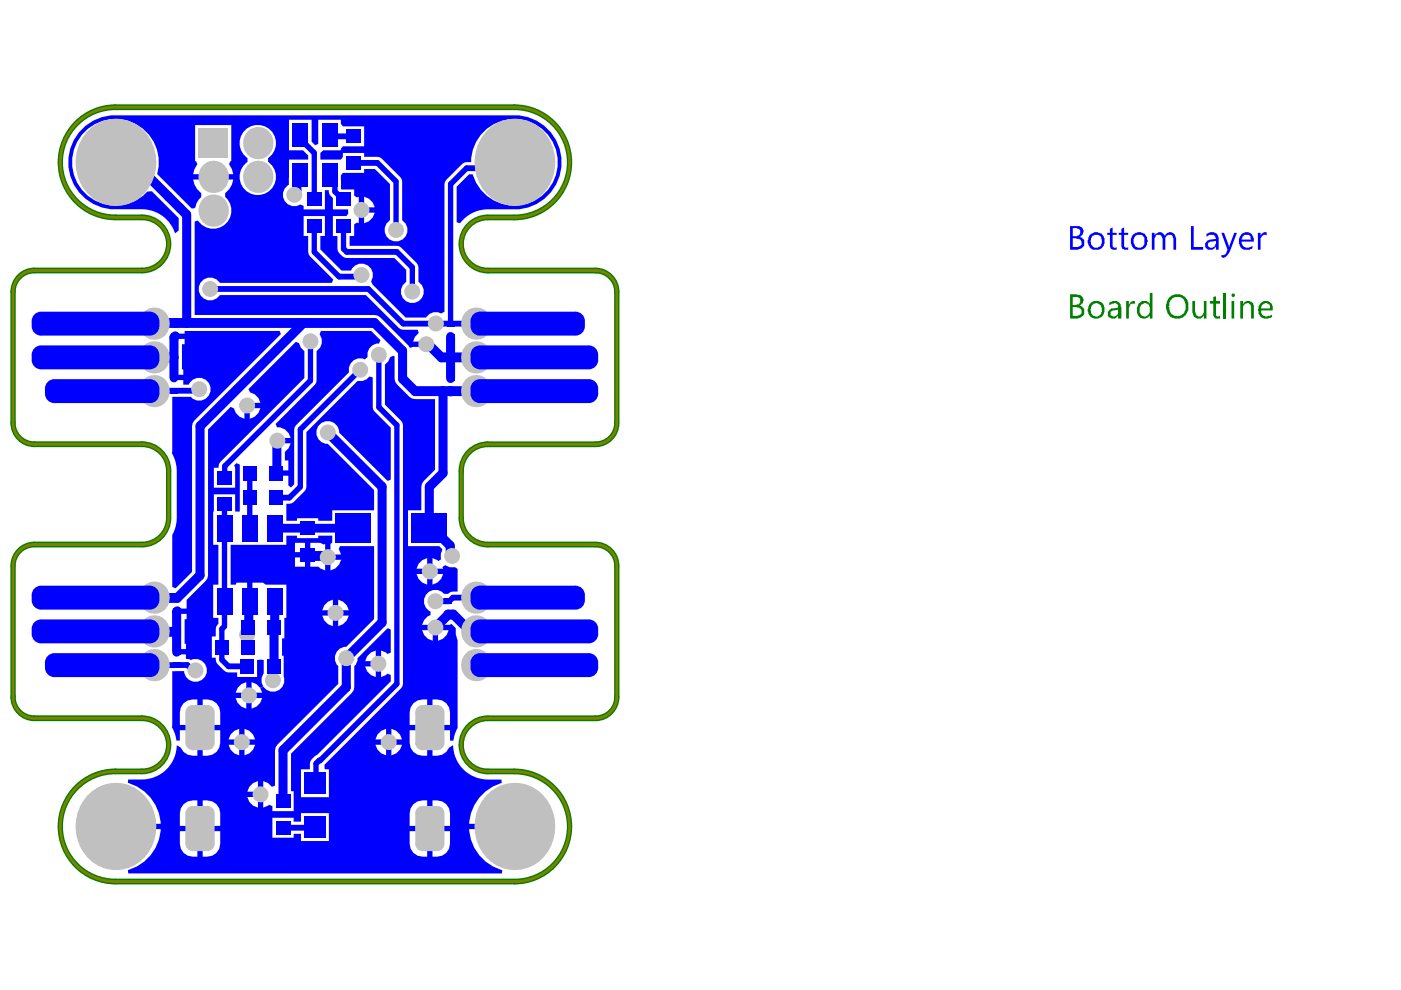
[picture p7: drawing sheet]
<svg xmlns="http://www.w3.org/2000/svg" width="297mm" height="210mm" viewBox="0 0 297 210" stroke-linecap="round" stroke-linejoin="round" font-family="sans-serif">
<g fill="none" stroke="#008000" stroke-width="1.2">
<path d="M24.5 22.7h84.6M7.3 57.4h22.8M24.5 46.1h5.6M103.4 46.1h5.7M103.4 57.4h22.9M2.8 61.8v27.8M130.8 61.8v27.8M7.3 94.2h22.8M35.8 99.8v10M97.8 99.8v10M103.4 94.2h22.9M7.3 115.5h22.8"/>
<path d="M103.4 115.5h22.9M2.8 120v27.9M130.8 120.1v27.8M7.3 152.3h22.8M103.4 152.3h22.9M24.5 163.6h5.6M103.4 163.6h5.7M24.5 186.9h84.6"/>
</g>
<g fill="#008000">
<path d="M238.8 63.8h.5v.9l.3-.6 .5-.1v-.2h.5v.7l-.1-.1a.78 .78 0 0 0-1 .7l-.2 .1v2.3h-.5z"/>
<path d="M252.8 63.8h.6v2.4h.1a.79 .79 0 0 0 .7 .9 .79 .79 0 0 0 .9-.7l.1-.2v-2.4h.6v3.7h-.6v-.5l-.3 .3a1.19 1.19 0 0 1-1.2 .2 1.19 1.19 0 0 1-.8-1l-.1-.3z"/>
<path d="M257.2 63l.6-.2v1h.9v.6h-.9v2a.53 .53 0 0 0 .2 .6 .53 .53 0 0 0 .7 0v.5h-.3a.64 .64 0 0 1-.9-.2l-.3-.3v-2.6h-.7v-.6h.7z"/>
<path d="M259.4 62.1h.6v5.4h-.6z"/>
<path d="M263 63.8h.5v.7a1.2 1.2 0 0 1 1.5-.7 1.2 1.2 0 0 1 .8 1.4v2.3h-.5v-2.3a.78 .78 0 0 0-.5-.8 .78 .78 0 0 0-1 .3l-.3 .3v2.5h-.5z"/>
<path d="M227.4 63v1.7l1-.2a.59 .59 0 0 0 .6-.8 .74 .74 0 0 0-.8-.7zM227.4 65.1v1.9h1.2v-.2a.76 .76 0 0 0 .7-.4 .76 .76 0 0 0-.1-.9l-.3-.3-.6-.1zM226.9 62.4h1.4l.1 .1a1.01 1.01 0 0 1 1.2 .7l.1 .2-.1 .8-.7 .6a1.21 1.21 0 0 1 1.1 1 1.21 1.21 0 0 1-.7 1.3v.2l-.7 .2h-1.7z"/>
<path d="M231.5 64.8v.2a1.4 1.4 0 0 0 .8 2.1h.2a1.28 1.28 0 0 0 1.1-1.6 1.17 1.17 0 0 0-.8-1.1 1.17 1.17 0 0 0-1.3 .4zM231 64.4h.2a1.71 1.71 0 0 1 2-.5 1.71 1.71 0 0 1 1 1.9v.2a1.7 1.7 0 0 1-2 1.5 1.72 1.72 0 0 1-1.6-1.8z"/>
<path d="M235.5 66.1a.58 .58 0 0 0 .4 .9v.1h.4l.6-.3v-.3h.1v-.8l-1.1 .1zM235.2 64.1h.1a1.48 1.48 0 0 1 2.3 .6l.2 .4v2.4h-.8v-.5a1.29 1.29 0 0 1-2.1 0v-.3a1.22 1.22 0 0 1 1.1-1.3l1-.2a.7 .7 0 0 0-.1-.7 .7 .7 0 0 0-.9-.1l-.8 .3z"/>
<path d="M241.3 64.4h.2a1.43 1.43 0 0 1 2.3 0v-2.3h.5v5.4h-.5v-.7a1.49 1.49 0 0 1-1.9 .6 1.49 1.49 0 0 1-.8-1.7zM241.8 64.8l-.2 .4a1.35 1.35 0 0 0 1.2 1.9h.1a1.7 1.7 0 0 0 .6-2.6h-.2a.7 .7 0 0 0-1.1 0z"/>
<path d="M248.2 63.5l-.3 .6v.7l-.1 .2 .1 .1a1.65 1.65 0 0 0 2.2 1.9h.1a2.05 2.05 0 0 0 1-2.8 1.51 1.51 0 0 0-2.3-1.1zM247.9 63h.2a2.39 2.39 0 0 1 2.8-.3 2.39 2.39 0 0 1 1 2.7 2.37 2.37 0 0 1-3.5 1.9h-.2a3.1 3.1 0 0 1-.3-4.3z"/>
<path d="M261.1 62.4a.4 .4 0 0 1 .5-.1 .4 .4 0 0 1 .2 .4 .39 .39 0 0 1-.5 .2 .39 .39 0 0 1-.2-.5zM261.1 63.8h.6v3.7h-.6z"/>
<path d="M267.6 64.7l-.2 .7h1.9a.88 .88 0 0 0-.5-1 .88 .88 0 0 0-1.1 .3zM267.1 64.4h.2a1.41 1.41 0 0 1 1.6-.6 1.41 1.41 0 0 1 .9 1.4v.6h-2.4a1 1 0 0 0 .3 1.1 1 1 0 0 0 1.1 .1h.5l.4-.3v.6a2.11 2.11 0 0 1-2.6-.3l-.3-.5v-.5l-.1-.2 .1-.8z"/>
</g>
<g fill="none" stroke="#008000" stroke-width="1.2">
<path d="M24.5 22.7a11.7 11.7 0 0 0-11.7 11.7 11.7 11.7 0 0 0 11.7 11.7M109.1 22.7a11.7 11.7 0 0 1 11.7 11.7 11.7 11.7 0 0 1-11.7 11.7M7.3 57.4a4.5 4.5 0 0 0-4.5 4.5M30.1 46.1a5.6 5.6 0 0 1 5.7 5.6 5.6 5.6 0 0 1-5.7 5.7M103.4 46.1a5.6 5.6 0 0 0-5.6 5.6 5.6 5.6 0 0 0 5.6 5.7M126.3 57.4a4.5 4.5 0 0 1 4.5 4.5M2.8 89.7a4.5 4.5 0 0 0 4.5 4.5M30.1 94.2a5.6 5.6 0 0 1 5.7 5.6M103.4 94.2a5.6 5.6 0 0 0-5.6 5.6M130.8 89.7a4.5 4.5 0 0 1-4.5 4.5M7.3 115.5a4.5 4.5 0 0 0-4.5 4.5M35.8 109.8a5.6 5.6 0 0 1-5.7 5.7"/>
<path d="M97.8 109.8a5.6 5.6 0 0 0 5.6 5.7M126.3 115.5a4.5 4.5 0 0 1 4.5 4.5M2.8 147.8a4.5 4.5 0 0 0 4.5 4.5M30.1 152.3a5.6 5.6 0 0 1 5.7 5.6 5.6 5.6 0 0 1-5.7 5.7M103.4 152.3a5.6 5.6 0 0 0-5.6 5.6 5.6 5.6 0 0 0 5.6 5.7M130.8 147.8a4.5 4.5 0 0 1-4.5 4.5M24.5 163.6a11.7 11.7 0 0 0-11.7 11.6 11.7 11.7 0 0 0 11.7 11.7M109.1 163.6a11.7 11.7 0 0 1 11.7 11.6 11.7 11.7 0 0 1-11.7 11.7"/>
</g>
<path d="M30.1 46.1h-5.6a11.7 11.7 0 0 1-11.7-11.7 11.7 11.7 0 0 1 11.7-11.7h84.6a11.7 11.7 0 0 1 11.7 11.7 11.7 11.7 0 0 1-11.7 11.7h-5.7a5.6 5.6 0 0 0-5.6 5.6 5.6 5.6 0 0 0 5.6 5.7h22.9a4.5 4.5 0 0 1 4.5 4.5M30.1 46.1a5.6 5.6 0 0 1 5.7 5.6 5.6 5.6 0 0 1-5.7 5.7h-22.8a4.5 4.5 0 0 0-4.5 4.5M2.8 61.8v27.8M130.8 61.8v27.8M2.8 89.7a4.5 4.5 0 0 0 4.5 4.5h22.8a5.6 5.6 0 0 1 5.7 5.6v10a5.6 5.6 0 0 1-5.7 5.7h-22.8a4.5 4.5 0 0 0-4.5 4.5M130.8 89.7a4.5 4.5 0 0 1-4.5 4.5h-22.9a5.6 5.6 0 0 0-5.6 5.6v10a5.6 5.6 0 0 0 5.6 5.7h22.9a4.5 4.5 0 0 1 4.5 4.5M2.8 120v27.9M130.8 120.1v27.8M2.8 147.8a4.5 4.5 0 0 0 4.5 4.5h22.8a5.6 5.6 0 0 1 5.7 5.6 5.6 5.6 0 0 1-5.7 5.7h-5.6a11.7 11.7 0 0 0-11.7 11.6 11.7 11.7 0 0 0 11.7 11.7h84.6a11.7 11.7 0 0 0 11.7-11.7 11.7 11.7 0 0 0-11.7-11.6h-5.7a5.6 5.6 0 0 1-5.6-5.7 5.6 5.6 0 0 1 5.6-5.6h22.9a4.5 4.5 0 0 0 4.5-4.5" fill="none" stroke="#808000" stroke-width=".59"/>
<g fill="#00f">
<path d="M65 91.6l10.8-10.8a2.34 2.34 0 0 0 2.5-1l.7 .3 .1 6.7 3.8 3.9v11l-.8 .2-10.2-10.2a2.41 2.41 0 0 0-2.4-2.4 2.41 2.41 0 0 0-2.4 2.4 2.41 2.41 0 0 0 2.4 2.4l9.8 9.8v4.3h-8.9v2.2h-2.9v-.5h-4.5v.5h-2.3v-3.6l1.2-.1 .4-.3 2.6-2.7z"/>
<path d="M68 70.2h10.7l2 1.9-.3 .7a2.36 2.36 0 0 0-2.5 2.9l-.5 .5a2.39 2.39 0 0 0-2.6 .3 2.39 2.39 0 0 0-.8 2.4l-11.5 11.7-.1 12.1-.7 .7-.6-.5v-2h-2.5v-1.2h2.5v-2.1h-.7v-1.8l.8-.8 .4-1h-2.8v-1.1h2.8a2.75 2.75 0 0 0-2.9-2.3l-.3-.7 8.6-8.7 .1-6.8a2.38 2.38 0 0 0 .6-3.5z"/>
<path d="M37.2 70.7h1.9v-.5h20.2l.3 .6-18.4 18.4-.4 .5-.1 .7v30.9l-3.5 3.4-.7-.3v-11l.7-1.6 .3-2v-10.6l-.4-1.7-.7-1.4 .1-12h4a2.42 2.42 0 0 0 3.6 0 2.42 2.42 0 0 0-.6-3.6 2.42 2.42 0 0 0-3.5 1h-1.1v-.9h-2v-1.1h2v-1.2h-.3v-5.3h.5v-1.1h-1.9z"/>
<path d="M16.7 28.1a9.8 9.8 0 0 1 7.8-3.6h84.6a10 10 0 0 1 9.9 9.9 10 10 0 0 1-9.9 10h-6.4a7.5 7.5 0 0 0-5.1 2.8l-.1 .1-.7-.2v-7.5l2.6-2.6h.8a9.2 9.2 0 0 0 14.7 4.5 9.2 9.2 0 0 0-1.5-15.2 9.2 9.2 0 0 0-13.5 7.2v.9l-1.5 .1-.4 .3-3.4 3.3-.4 .9v27.1l-.7 .4a2.34 2.34 0 0 0-3.2 .8h-4.3l-7-7-.3-.6a2.44 2.44 0 0 0-.8-3.5 2.44 2.44 0 0 0-3.5 1.2h-2l-4.5-4.5v-2.9h1v-4.2h-4.5v4.2h.9l.1 3.9 5.3 5.4-.3 .7h-23.8a2.44 2.44 0 0 0-3.6-.6 2.44 2.44 0 0 0 0 3.7 2.44 2.44 0 0 0 3.6-.5h31l7 6.9 .9 .4h3.1l.2 .7-.8 .8-.4 1h2.8v1.1h-2.8l-.7 .3-.3-.6-6-5.9-.5-.4-.7-.1h-38.1v-19.8l.7-.2a3.8 3.8 0 0 0 5.7 .8 3.8 3.8 0 0 0 0-5.8v-.9a4.2 4.2 0 0 0 1.8-2.8h-8.6a4.2 4.2 0 0 0 1.8 2.8v.9l-.6 .5-.5 .9-.2 .8-.7 .2-7.4-7.3a9.2 9.2 0 0 0-9.6-11.7 9.2 9.2 0 0 0-7.5 13.2 9.2 9.2 0 0 0 15 2.2h1l5.7 5.6v2.7l-.7 .5a8.2 8.2 0 0 0-2.4-3.3 7 7 0 0 0-3.9-1.7h-6.4a10 10 0 0 1-9.1-5.7 10 10 0 0 1 1.3-10.6zM61.3 25.4v6.5h2.9l1.1 1.1v.8h-4l-.1 5.4a2.42 2.42 0 0 0-.9 3.3 2.42 2.42 0 0 0 3.4 .9l.7 .3v.7h4.5v-4.1h.8a1.74 1.74 0 0 0 .9 1.7v2.4h3.2l.1 .8-.4 .6h-2.9v4.2h.9v2.8a2.46 2.46 0 0 0 2 1.9h10.1l2.5 2.5v2.6a2.43 2.43 0 0 0-.5 3.6 2.43 2.43 0 0 0 3.7 0 2.43 2.43 0 0 0-.6-3.6l-.1-3.6-4-4-10.5-.1v-2.1h1v-2.4l.6-.4 .4 .1v-5.6l-.4 .2-.6-.4v-1.3h-2.7l-.1-.1v-2.9l.4-.5h4.5v-.9h2.3l3.2 3.2v7.7a2.43 2.43 0 0 0-.6 3.7 2.43 2.43 0 0 0 3.7 0 2.43 2.43 0 0 0-.5-3.7l-.1-8.7-4.3-4.4-.9-.3h-2.8v-.9h-4.5v.9l-.4 .5h-4.4v-1.4l.6-.5h3.8v-.3l.4-.6h4.5v-4.2h-4.5l-.4-.5v-.9h-4.8v5.1l-.7 .3-.7-.8v-4.6zM41.4 26.5v7.7h.2l.2 .6-.6 1.1-.3 1h8.6l-.3-1-.6-1.1 .2-.6h.2v-7.7zM52.3 27.3a3.8 3.8 0 0 0 .2 6.2v.8a3.9 3.9 0 0 0-.7 5.8 3.9 3.9 0 0 0 5.7 0 3.9 3.9 0 0 0-.7-5.8v-.8a3.9 3.9 0 0 0 1-5.4 3.9 3.9 0 0 0-5.5-.8zM77.2 41.7v2.3h2.3l-.5-1.1-.8-.8zM77.2 45.1v2.2l1-.4 .8-.8 .5-1z"/>
<path d="M44.1 91.1l4.8-4.8 .7 .3 .4 1 .8 .8 1 .4v-2.8h.6v-.6h2.8l-.4-1-.8-.8-1-.4-.3-.7 10-10 .7 .3 .4 .9 .7 .7v5.7l-17.8 17.8-.3 .5-.1 .8h-1v4.2h4.6v-4.2l-.3-.5 .5-.5 .7 .3v10l-.9-.1v-3.6h-4.6l-.1 10.7h1.1v8.5h-1.1v7h1.1v1.3l-.5 .6-.1 2h-.8v4.6h.8v.4a3.8 3.8 0 0 0 4.6 2.7v.9h4.2v-3.6h1.4v2.9l-.4 1v.9l.3 .9-.6 .2-.8-.8-1.1-.4v2.3h2.3l-.4-1 .6-.3a2.42 2.42 0 0 0 3.1 .8 2.42 2.42 0 0 0 1.2-2.9v-4.5h-.3v-3.6h.5v-4.4h.4v-7h-4.4l-.5-.5h-2.3v4h-1.1v-4h-2.3l-.1 .5h-1.1v-8.5h11.8v-1.9h2.3v.5h4.5v-.5h2.9v1.5l-.3 .2v2.3h2.2l-.5-1.1 .3-.7h7.2v15.5l-5.9 5.8h-.5a2.39 2.39 0 0 0-1.2 4.1v3.8l-12.9 12.9-.4 .5-.1 .7v7.5l-.7 .2-.8-.8-1-.4v5.6l1.2-.6 .7 .3v1.1h4.6v-4.2h-.6v-8l12.9-12.9 .4-.6 .1-.6v-4.5l.3-.3 .4-.9v-.5l6.3-6.3 .8 .3v4.9l-.8 .3-.3-.3-1-.5v5.7l1-.5 .3-.3 .8 .3v1.4l-15.6 15.5a2.64 2.64 0 0 0-1.6 3.1h-1.9v5.9h5.9v-5.9h-.8l-.1-.9 16.5-16.7 .1-55.4-.3-.9-3.5-3.4v-8.5l.8-.7 .3-.8 .7-.4 .3 .2v4.7l.1 .6 .4 .6 2.6 2.6 .5 .4 .7 .1h4.2v15l-2.4 2.4-.3 .6-.2 .6v5h-2.8v7.6h6.6l.7 .6-.3 1v1.2l-.6 .4-1.2-.7v2.3h2.2l-.1-.4 .6-.4a2.26 2.26 0 0 0 2 .4l.6 .4v4.8a2.21 2.21 0 0 0-2.1 .5h-.8l-.4-.4a2.42 2.42 0 0 0-3.5 .8 2.42 2.42 0 0 0 1.1 3.3v.8l-.6 .3-.8 .7-.4 1.1h5.9l.3-.2 1 .9-.1 1.2 .4 1.3v18.6l-.6 1.3-.3 1.4h-.7v-2.2h-3.7v5.4h1a2.71 2.71 0 0 0 2.5-1.7l.9-.5a7.4 7.4 0 0 0 7.2 7.3h3l.1 .7a9.5 9.5 0 0 0-6.9 8.7h9.6v1.1h-9.6v.4a9.6 9.6 0 0 0 7 8.3l-.1 .7h-79.2l-.1-.7 .2-.1a9.5 9.5 0 0 0 6.8-8.6h-9.6v-1.1h9.6v-.4a9.6 9.6 0 0 0-7-8.3l.1-.7h3a7.4 7.4 0 0 0 7.3-7.3 2.31 2.31 0 0 1 1.4 1.4l.9 .6 2 .2v-5.4h-3.7v2.2h-.7l-.3-1.4-.7-1.5 .1-11.8h2.5a2.42 2.42 0 0 0 2.9 2.2 2.42 2.42 0 0 0 1.9-3.1 2.42 2.42 0 0 0-3.3-1.4l-1.1-.3v-1h-2v-1.1h2v-1.1h-.3v-5.2h.5v-1.1h-2v-1.2h2v-1.8l4-4 .4-.6 .1-.6zM53 86.5v2.3l1-.4 .8-.8 .4-1.1zM62.5 115.1v2h2.2v-2zM62.5 118.2v2h2.2v-2zM88.7 119.5l-.4 1.1h2.3v-2.3l-1.1 .5zM70.1 118.7v2.2l1-.4 .8-.8 .4-1zM65.8 115.1v5.1h1.7l.4 .3 1 .4v-5.6l-.3 .1-.7-.3zM91.7 121.7v2.3l1-.5 .8-.8 .4-1zM88.3 121.7l.4 1 .8 .8 1.1 .5v-2.3zM71.7 127.1v2.3h2.3l-.5-1-.8-.8zM69.5 127.6l-.8 .8-.4 1h2.3v-2.3zM71.7 130.5v2.3l1-.5 .8-.7 .5-1.1zM68.3 130.5l.4 1.1 .8 .7 1.1 .5v-2.3zM92.9 133.6v2.3l1-.5 .8-.8 .4-1zM89.5 133.6l.4 1 .8 .8 1 .5v-2.3zM77.8 139.1l-.4 1.1h2.3v-2.3l-1.1 .5zM77.4 141.3l.4 1 .8 .8 1.1 .5v-2.3zM51.2 145l-.8 .8-.4 1.1h2.2v-2.3zM53.3 148v2.3l1.1-.5 .8-.8 .4-1zM50 148l.4 1 .8 .8 1 .5v-2.3zM91.7 148.3v5.4h3.7v-2.7a2.92 2.92 0 0 0-3.7-2.7zM87.7 149.1l-.6 .9-.3 1v2.7h3.8v-5.4l-2.1 .2zM43 148.3v5.4h3.7v-2.7a2.92 2.92 0 0 0-3.7-2.7zM38.9 149.1l-.6 .9-.2 1v2.7h3.7v-5.4l-2 .2zM83 154.5v2.3h2.2l-.4-1.1-.8-.7zM80 155.7l-.4 1.1h2.3v-2.3l-1.1 .5zM51.8 154.5v2.3h2.3l-.4-1.1-.8-.7zM49.7 155l-.8 .7-.4 1.1h2.2v-2.3zM83 157.9v2.3l1-.5 .8-.8 .4-1zM79.6 157.9l.4 1 .8 .8 1.1 .5v-2.3zM51.8 157.9v2.3l1.1-.5 .8-.8 .4-1zM48.5 157.9l.4 1 .8 .8 1 .5v-2.3zM86.8 154.8v2.7a2.92 2.92 0 0 0 3.8 2.7v-5.4zM43 154.8v5.4a2.99 2.99 0 0 0 3.7-2.7v-2.7zM52.9 166.8l-.5 1.1h2.3v-2.3l-1 .4zM52.4 169l.5 1 .8 .8 1 .4v-2.2zM57.7 173.4v4.2h4.6v-.8h1.5v1.5h5.9v-5.9h-5.9v1.8h-1.5v-.8zM91.7 169.7v5.4h3.7v-2.7a2.92 2.92 0 0 0-3.7-2.7zM87.7 170.5l-.6 .9-.3 1v2.7h3.8v-5.4l-2.1 .2zM43 169.7v5.4h3.7v-2.7a2.92 2.92 0 0 0-3.7-2.7zM38.9 170.5l-.6 .9-.2 1v2.7h3.7v-5.4l-2 .2zM91.7 176.2v5.4a2.99 2.99 0 0 0 3.7-2.7v-2.7zM86.8 176.2v2.7a2.92 2.92 0 0 0 3.8 2.7v-5.4zM43 176.2v5.4a2.99 2.99 0 0 0 3.7-2.7v-2.7zM38.1 176.2v2.7a2.92 2.92 0 0 0 3.7 2.7v-5.4z"/>
</g>
<path d="M69.5 91.7l11.5 11.5v28.8l-7.6 7.5v6.2l-13.4 13.4v10.8M65.2 117.6l.3 .3h3.7l.3 .2" fill="none" stroke="#00f" stroke-width="2"/>
<path d="M65.8 72.4v8.3l-18.2 18.2v2.4M80.3 75.2v11.1l3.8 3.8v54.9M47.6 106.9v5.1" fill="none" stroke="#00f" stroke-width="1.2"/>
<circle cx="47.6" cy="112" r=".59" fill="#00f"/>
<g fill="none" stroke="#00f" stroke-width="2">
<path d="M24.5 34.4h3.9l11.2 11.1 .1 22.9M63.7 36.2v.9l-.8 .7v2.6l-.5 .5v.4M32.7 68.6l.1-.1h46.6l6 5.9v5.9l2.6 2.6h12.9M32.7 75.8h4.2M37.2 71.3l-.3 .3v8.4M64.3 68.5l-21.9 21.9v31.6l-4.8 4.8-4.9-.1M90.4 73h.4l2.8 2.8h7.3M95.5 71.4v8.8M58.8 93.4l-.2 6.9M93.9 82.9v17.4l-2.9 2.9v8.8M92.8 112v1l2.7 2.7 .1 2M33 133.5l-.3 .4v.1h4.7"/>
<path d="M37.6 129.6l-.2 .1v8.5M52.4 134.6l.1 .1v2.4l.2 .1M53 127.5l-.3 .2v5.2l-.2 .2v1.5M58.3 127.5l-.1 5.5-.1 .2v8.2l-.2 .1v2.7M92.3 133l2.7-2.7h1.1l3.6 3.6h1.2"/>
</g>
<g fill="none" stroke="#00f" stroke-width="1.2">
<path d="M63.7 28.6v.9l2.9 2.9v9.9M69.9 28.6l.3 .3h4.7M69.9 37.1l1.1 1.1v2.4l1.7 1.7 .2-.1M69.9 38.5l.1 .1M70 29.9l-.1 .1M74.9 34.5h5.1l4 4v10.3l-.5-.5M109.1 34.4l-1.3 1.3h-8.9l-3.4 3.3v29.6M66.6 47.9v5.5l5.3 5.3h4.4l.3-.4M72.8 47.9v4.9l.7 .6h10.6l3.3 3.3v5.1M44.6 61.3h33.5l7.4 7.3h15.4M76.4 78.4l-12.7 12.7v12.1l-2.3 2.3h-2.8M92.4 68.6h.1"/>
<path d="M42.2 82.5l-.3 .3-9.2 .1M47.6 112v20.8l-.6 .6v6.5l1.4 1.4h4l.3 .3M53 100.3v11.7l-.2-.1M100.9 126.7h-4.9l-.8 .8h-2.9M32.7 141h7l1.2 1.1h.5M84.1 145l-16.2 16.2h-.2l-.7 .7v3.9l-.2 .3M66.3 175.5l.5 .4M66.8 175.4l-.2 .1h-6.6"/>
</g>
<path d="M58.3 112h16.6" fill="none" stroke="#00f" stroke-width="1.8"/>
<g fill="#00f">
<path d="M235.3 48.5l.6-.3v1.2h.9v.4h-.9v2a.53 .53 0 0 0 .2 .6 .53 .53 0 0 0 .7 0v.5h-.3a.86 .86 0 0 1-1.2-1v-2.1h-.5v-.4h.5z"/>
<path d="M237.8 48.5l.5-.3v1.2h.9v.4h-.9v2a.53 .53 0 0 0 .2 .6 .53 .53 0 0 0 .7 0v.5h-.3a.86 .86 0 0 1-1.1-1v-2.1h-.6v-.4h.6z"/>
<path d="M244.2 49.4h.6v.5a1.07 1.07 0 0 1 1.8-.2l.3 .2 .2-.1a1.16 1.16 0 0 1 2 0l.3 .7v2.4h-.6v-2.1a1.12 1.12 0 0 0-.6-1h-.6l-.1 .1a.98 .98 0 0 0-.4 1v2h-.6v-2.4l-.1-.3a.84 .84 0 0 0-1-.4 .84 .84 0 0 0-.6 .9v2.2h-.6z"/>
<path d="M252.5 47.9h.6v4.5h2v.5h-2.6z"/>
<path d="M259 49.4h.5l1 3 1.2-3h.6l-1.9 4.5a1 1 0 0 1-1.3 .6h-.1v-.4l.8-.2 .4-1z"/>
<path d="M266.7 49.4h.6v.7l.4-.7 .9-.2v.7a.61 .61 0 0 0-1 .3l-.3 .3v2.4h-.6z"/>
<path d="M227.4 48.4v1.7h.9l.1-.2a.59 .59 0 0 0 .6-.8v-.3l-.3-.3zM227.4 50.5v1.9h1.2l.3-.2a.84 .84 0 0 0 .4-.9 .84 .84 0 0 0-.9-.6zM226.9 47.9h1.4a1.15 1.15 0 0 1 1.3 .6 1.15 1.15 0 0 1-.3 1.4l-.4 .3a1.29 1.29 0 0 1 .7 2.2 1.64 1.64 0 0 1-1.3 .5h-1.4z"/>
<path d="M231.5 50.2v.2a1.4 1.4 0 0 0 .8 2.1h.3a1.39 1.39 0 0 0 .9-2.1 1.24 1.24 0 0 0-2-.2zM231 49.8l1-.6h.7l.9 .3v.2a2.05 2.05 0 0 1-.6 3.2h-.3a1.58 1.58 0 0 1-2-1.2l-.1-.2v-.6z"/>
<path d="M240.6 50.1a1.71 1.71 0 0 0 .3 2.3 1.18 1.18 0 0 0 1.3-.1 1.18 1.18 0 0 0 .4-1.2 1.02 1.02 0 0 0-.8-1.3 1.07 1.07 0 0 0-1.2 .3zM240.1 49.9l.2-.2a1.71 1.71 0 0 1 2.8 .5h.1v.6l.1 .1-.1 .5a1.72 1.72 0 0 1-2.6 1.4l-.1-.1a1.99 1.99 0 0 1-.7-2z"/>
<path d="M256.2 51.4a.71 .71 0 0 0 0 1 .71 .71 0 0 0 1 0l.5-.3 .1-1zM255.8 49.5h.1a1.57 1.57 0 0 1 2.3 .4l.2 .5v2.5h-.6v-.5h-.1a1.29 1.29 0 0 1-2.2 0v-.6a1.27 1.27 0 0 1 1.2-1l1.1-.1v-.2a.97 .97 0 0 0-.7-.8 .97 .97 0 0 0-1 .4l-.3 .1z"/>
<path d="M263.4 50.2l-.1 .6h2l-.2-.3a.57 .57 0 0 0-.7-.7h-.6zM263 49.9h.1a1.46 1.46 0 0 1 2.3-.2l.1 .4a1.06 1.06 0 0 1 .3 1.1h-2.5a1.22 1.22 0 0 0 .5 1.2 1.22 1.22 0 0 0 1.3 0l.4-.3v.6h-.1a1.32 1.32 0 0 1-1.4 .2 1.22 1.22 0 0 1-1.2-1.1l-.1-.1v-1z"/>
</g>
<g fill="#c0c0c0">
<path d="M44 170.9v1.5zM44 170.9a1.55 1.55 0 0 1 1.5 1.5h-1.5z"/>
<path d="M39.3 172.4h1.6zM39.6 171.5l.8-.5 .5-.1v1.5h-1.6z"/>
<path d="M40.9 178.9v1.6zM39.3 178.9h1.6v1.6a1.55 1.55 0 0 1-1.6-1.6z"/>
<path d="M44 178.9h1.5zM44 178.9h1.5a1.55 1.55 0 0 1-1.5 1.6z"/>
<path d="M44 149.5v1.5zM44 149.5a1.55 1.55 0 0 1 1.5 1.5h-1.5z"/>
<path d="M39.3 151h1.6zM39.6 150.1l.8-.5 .5-.1v1.5h-1.6z"/>
<path d="M40.9 157.5v1.6zM39.3 157.5h1.6v1.6a1.55 1.55 0 0 1-1.6-1.6z"/>
<path d="M44 157.5h1.5zM44 157.5h1.5a1.55 1.55 0 0 1-1.5 1.6z"/>
<path d="M92.7 170.9v1.5zM92.7 170.9a1.55 1.55 0 0 1 1.5 1.5h-1.5z"/>
<path d="M88 172.4h1.6zM88.3 171.5l.8-.5 .5-.1v1.5h-1.6z"/>
<path d="M89.6 178.9v1.6zM88 178.9h1.6v1.6a1.55 1.55 0 0 1-1.6-1.6z"/>
<path d="M92.7 178.9h1.5zM92.7 178.9h1.5a1.55 1.55 0 0 1-1.5 1.6z"/>
<path d="M92.7 149.5v1.5zM92.7 149.5a1.55 1.55 0 0 1 1.5 1.5h-1.5z"/>
<path d="M88 151h1.6zM88.3 150.1l.8-.5 .5-.1v1.5h-1.6z"/>
<path d="M89.6 157.5v1.6zM88 157.5h1.6v1.6a1.55 1.55 0 0 1-1.6-1.6z"/>
<path d="M92.7 157.5h1.5zM92.7 157.5h1.5a1.55 1.55 0 0 1-1.5 1.6z"/>
<circle cx="69.5" cy="118.1" r="1.69"/>
<circle cx="92.4" cy="68.6" r="1.69"/>
<circle cx="76.6" cy="58.3" r="1.69"/>
<circle cx="44.6" cy="61.3" r="1.69"/>
<circle cx="80.3" cy="75.2" r="1.69"/>
<circle cx="87.4" cy="61.8" r="1.69"/>
<circle cx="76.4" cy="78.4" r="1.69"/>
<circle cx="65.8" cy="72.4" r="1.69"/>
<circle cx="90.4" cy="73" r="1.69"/>
<circle cx="92.3" cy="133" r="1.69"/>
<circle cx="91.1" cy="121.1" r="1.69"/>
<circle cx="92.3" cy="127.5" r="1.69"/>
<circle cx="95.9" cy="117.9" r="1.69"/>
<circle cx="73.4" cy="139.5" r="1.69"/>
<circle cx="80.2" cy="140.7" r="1.69"/>
<circle cx="76.6" cy="44.5" r="1.69"/>
<circle cx="62.4" cy="41.3" r="1.69"/>
<circle cx="117.1" cy="133.9" r="1.69"/>
<circle cx="42.2" cy="82.5" r="1.69"/>
<circle cx="41.4" cy="142.1" r="1.69"/>
<circle cx="71.1" cy="130" r="1.69"/>
<circle cx="58.8" cy="93.4" r="1.69"/>
<circle cx="52.4" cy="134.6" r="1.69"/>
<circle cx="55.2" cy="168.4" r="1.69"/>
<circle cx="82.4" cy="157.3" r="1.69"/>
<circle cx="52.8" cy="147.4" r="1.69"/>
<circle cx="51.3" cy="157.3" r="1.69"/>
<circle cx="52.4" cy="86" r="1.69"/>
<circle cx="69.5" cy="91.7" r="1.69"/>
<circle cx="57.9" cy="144.2" r="1.69"/>
<circle cx="16.4" cy="133.9" r="1.69"/>
<circle cx="84" cy="48.8" r="1.69"/>
<circle cx="16.4" cy="75.8" r="1.69"/>
<circle cx="117.1" cy="75.8" r="1.69"/>
<circle cx="24.5" cy="175.2" r="8.8"/>
<circle cx="32.7" cy="141" r="3.3"/>
<circle cx="32.7" cy="133.9" r="3.3"/>
<circle cx="32.7" cy="126.7" r="3.3"/>
<circle cx="100.9" cy="141" r="3.3"/>
<circle cx="100.9" cy="133.9" r="3.3"/>
<circle cx="100.9" cy="126.7" r="3.3"/>
<circle cx="109.1" cy="175.2" r="8.8"/>
<circle cx="24.5" cy="34.4" r="8.8"/>
<circle cx="32.7" cy="82.9" r="3.3"/>
<circle cx="32.7" cy="75.8" r="3.3"/>
<circle cx="32.7" cy="68.6" r="3.3"/>
<circle cx="45.2" cy="37.5" r="3.3"/>
<circle cx="45.2" cy="44.7" r="3.3"/>
<circle cx="54.7" cy="37.5" r="3.3"/>
<circle cx="54.7" cy="30.3" r="3.3"/>
<circle cx="100.9" cy="82.9" r="3.3"/>
<circle cx="100.9" cy="75.8" r="3.3"/>
<circle cx="100.9" cy="68.6" r="3.3"/>
<circle cx="109.1" cy="34.4" r="8.8"/>
</g>
<g fill="#c0c0c0">
<path d="M39.3 172.4l1.6-1.5h3.1l1.5 1.5v6.5l-1.5 1.6h-3.1l-1.6-1.6z" fill-rule="evenodd"/>
<path d="M39.3 151l1.6-1.5h3.1l1.5 1.5v6.5l-1.5 1.6h-3.1l-1.6-1.6z" fill-rule="evenodd"/>
<path d="M88 172.4l1.6-1.5h3.1l1.5 1.5v6.5l-1.5 1.6h-3.1l-1.6-1.6z" fill-rule="evenodd"/>
<path d="M88 151l1.6-1.5h3.1l1.5 1.5v6.5l-1.5 1.6h-3.1l-1.6-1.6z" fill-rule="evenodd"/>
<path d="M42.1 27.2h6.2v6.3h-6.2z" fill-rule="evenodd"/>
</g>
<g fill="#00f">
<path d="M46 105.5h3.2v2.8h-3.2z" fill-rule="evenodd"/>
<path d="M46 99.9h3.2v2.8h-3.2z" fill-rule="evenodd"/>
<path d="M71.1 108.9h7.7v6.2h-7.7z" fill-rule="evenodd"/>
<path d="M87.2 108.9h7.6v6.2h-7.6z" fill-rule="evenodd"/>
<path d="M56.6 124.7h3.4v5.6h-3.4z" fill-rule="evenodd"/>
<path d="M51.3 124.7h3.3v5.6h-3.3z" fill-rule="evenodd"/>
<path d="M45.9 124.7h3.4v5.6h-3.4z" fill-rule="evenodd"/>
<path d="M45.9 109.2h3.4v5.6h-3.4z" fill-rule="evenodd"/>
<path d="M51.3 109.2h3.3v5.6h-3.3z" fill-rule="evenodd"/>
<path d="M56.6 109.2h3.4v5.6h-3.4z" fill-rule="evenodd"/>
<path d="M64.5 163.8h4.5v4.5h-4.5z" fill-rule="evenodd"/>
<path d="M64.5 173.1h4.5v4.5h-4.5z" fill-rule="evenodd"/>
<path d="M68.2 34.5h3.4v5.1h-3.4z" fill-rule="evenodd"/>
<path d="M68.2 26.1h3.4v5.1h-3.4z" fill-rule="evenodd"/>
<path d="M62 34.5h3.4v5.1h-3.4z" fill-rule="evenodd"/>
<path d="M62 26.1h3.4v5.1h-3.4z" fill-rule="evenodd"/>
<path d="M94.1 126.9h1.7v1.1h-1.7z" fill-rule="evenodd"/>
<path d="M94.1 129.7h1.7v1.2h-1.7z" fill-rule="evenodd"/>
<path d="M99.8 133.3l1.9-2h23.1l2 2v1.1l-2 2h-23.1l-1.9-2z" fill-rule="evenodd"/>
<path d="M99.8 140.5l1.9-2h23.1l2 2v1.1l-2 2h-23.1l-1.9-2z" fill-rule="evenodd"/>
<path d="M99.8 126.2l1.9-2h20.3l2 2v1.1l-2 2h-20.3l-1.9-2z" fill-rule="evenodd"/>
<path d="M58.5 168.5h3.1v2.8h-3.1z" fill-rule="evenodd"/>
<path d="M58.5 174.1h3.1v2.8h-3.1z" fill-rule="evenodd"/>
<path d="M63.7 116.2h3.1v2.8h-3.1z" fill-rule="evenodd"/>
<path d="M63.7 110.6h3.1v2.8h-3.1z" fill-rule="evenodd"/>
<path d="M36.6 140.4h1.7v1.2h-1.7z" fill-rule="evenodd"/>
<path d="M36.6 137.6h1.7v1.1h-1.7z" fill-rule="evenodd"/>
<path d="M36.7 126.2h1.7v1.1h-1.7z" fill-rule="evenodd"/>
<path d="M36.7 129h1.7v1.2h-1.7z" fill-rule="evenodd"/>
<path d="M6.7 133.3l2-2h23.1l2 2v1.1l-2 2h-23.1l-2-2z" fill-rule="evenodd"/>
<path d="M6.7 126.2l2-2h23.1l2 2v1.1l-2 2h-23.1l-2-2z" fill-rule="evenodd"/>
<path d="M9.5 140.5l2-2h20.3l2 2v1.1l-2 2h-20.3l-2-2z" fill-rule="evenodd"/>
<path d="M94.7 82.4h1.7v1.1h-1.7z" fill-rule="evenodd"/>
<path d="M94.7 79.6h1.7v1.1h-1.7z" fill-rule="evenodd"/>
<path d="M94.7 68.1h1.7v1.1h-1.7z" fill-rule="evenodd"/>
<path d="M94.7 70.9h1.7v1.1h-1.7z" fill-rule="evenodd"/>
<path d="M36 82.3h1.7v1.1h-1.7z" fill-rule="evenodd"/>
<path d="M36 79.5h1.7v1.1h-1.7z" fill-rule="evenodd"/>
<path d="M36.3 67.9h1.7v1.1h-1.7z" fill-rule="evenodd"/>
<path d="M36.3 70.7h1.7v1.2h-1.7z" fill-rule="evenodd"/>
<path d="M9.5 82.4l2-2h20.3l2 2v1.1l-2 2h-20.3l-2-2z" fill-rule="evenodd"/>
<path d="M6.7 68.1l2-2h23.1l2 2v1.1l-2 2h-23.1l-2-2z" fill-rule="evenodd"/>
<path d="M6.7 75.2l2-2h23.1l2 2v1.1l-2 2h-23.1l-2-2z" fill-rule="evenodd"/>
<path d="M99.8 75.2l1.9-2h23.1l2 2v1.1l-2 2h-23.1l-1.9-2z" fill-rule="evenodd"/>
<path d="M99.8 82.4l1.9-2h23.1l2 2v1.1l-2 2h-23.1l-1.9-2z" fill-rule="evenodd"/>
<path d="M99.8 68.1l1.9-2h20.3l2 2v1.1l-2 2h-20.3l-1.9-2z" fill-rule="evenodd"/>
<path d="M65.1 46.5h3.1v2.8h-3.1z" fill-rule="evenodd"/>
<path d="M65.1 40.9h3.1v2.8h-3.1z" fill-rule="evenodd"/>
<path d="M71.3 40.9h3.1v2.8h-3.1z" fill-rule="evenodd"/>
<path d="M71.3 46.5h3.1v2.8h-3.1z" fill-rule="evenodd"/>
<path d="M73.4 33.1h3.1v2.9h-3.1z" fill-rule="evenodd"/>
<path d="M73.4 27.5h3.1v2.8h-3.1z" fill-rule="evenodd"/>
<path d="M51.5 104h2.9v3.1h-2.9z" fill-rule="evenodd"/>
<path d="M57.2 104h2.8v3.1h-2.8z" fill-rule="evenodd"/>
<path d="M57.2 98.8h2.8v3.1h-2.8z" fill-rule="evenodd"/>
<path d="M51.5 98.8h2.9v3.1h-2.9z" fill-rule="evenodd"/>
<path d="M51.1 131.6h2.8v3.1h-2.8z" fill-rule="evenodd"/>
<path d="M56.8 131.6h2.8v3.1h-2.8z" fill-rule="evenodd"/>
<path d="M51.3 135.6h2.8v3.1h-2.8z" fill-rule="evenodd"/>
<path d="M45.6 135.6h2.8v3.1h-2.8z" fill-rule="evenodd"/>
<path d="M56.6 139.7h2.8v3.1h-2.8z" fill-rule="evenodd"/>
<path d="M51 139.7h2.8v3.1h-2.8z" fill-rule="evenodd"/>
</g>
<g fill="#00f">
<path d="M99.8 133.3h1.9zM100.3 131.9l.9-.5 .5-.1v2h-1.9v-.5z"/>
<path d="M101.7 134.4v2zM99.8 134.4h1.9v2a1.98 1.98 0 0 1-1.9-2z"/>
<path d="M124.8 134.4h2zM124.8 134.4h2a1.98 1.98 0 0 1-2 2z"/>
<path d="M124.8 131.3v2zM124.8 131.3a1.98 1.98 0 0 1 2 2h-2z"/>
<path d="M99.8 140.5h1.9zM100.3 139.1l.9-.5 .5-.1v2h-1.9v-.6z"/>
<path d="M101.7 141.6v2zM99.8 141.6h1.9v2a1.98 1.98 0 0 1-1.9-2z"/>
<path d="M124.8 141.6h2zM124.8 141.6h2a1.98 1.98 0 0 1-2 2z"/>
<path d="M124.8 138.5v2zM124.8 138.5a1.98 1.98 0 0 1 2 2h-2z"/>
<path d="M99.8 126.2h1.9zM100.3 124.8l.9-.5 .5-.1v2h-1.9v-.6z"/>
<path d="M101.7 127.3v2zM99.8 127.3h1.9v2a1.98 1.98 0 0 1-1.9-2z"/>
<path d="M122 127.3h2zM122 127.3h2a1.98 1.98 0 0 1-2 2z"/>
<path d="M122 124.2v2zM122 124.2a1.98 1.98 0 0 1 2 2h-2z"/>
<path d="M31.8 134.4h2zM31.8 134.4h2a1.98 1.98 0 0 1-2 2z"/>
<path d="M31.8 131.3v2zM31.8 131.3a1.98 1.98 0 0 1 2 2h-2z"/>
<path d="M6.7 133.3h2zM7.3 131.9l.9-.5 .5-.1v2h-2l.1-.5z"/>
<path d="M8.7 134.4v2zM6.7 134.4h2v2a1.98 1.98 0 0 1-2-2z"/>
<path d="M31.8 127.3h2zM31.8 127.3h2a1.98 1.98 0 0 1-2 2z"/>
<path d="M31.8 124.2v2zM31.8 124.2a1.98 1.98 0 0 1 2 2h-2z"/>
<path d="M6.7 126.2h2zM7.3 124.8l.9-.5 .5-.1v2h-2l.1-.6z"/>
<path d="M8.7 127.3v2zM6.7 127.3h2v2a1.98 1.98 0 0 1-2-2z"/>
<path d="M31.8 141.6h2zM31.8 141.6h2a1.98 1.98 0 0 1-2 2z"/>
<path d="M31.8 138.5v2zM31.8 138.5a1.98 1.98 0 0 1 2 2h-2z"/>
<path d="M9.5 140.5h2zM10.1 139.1l.9-.5 .5-.1v2h-2l.1-.6z"/>
<path d="M11.5 141.6v2zM9.5 141.6h2v2a1.98 1.98 0 0 1-2-2z"/>
<path d="M31.8 83.5h2zM31.8 83.5h2a1.98 1.98 0 0 1-2 2z"/>
<path d="M31.8 80.4v2zM31.8 80.4a1.98 1.98 0 0 1 2 2h-2z"/>
<path d="M9.5 82.4h2zM10.1 81l.9-.5 .5-.1v2h-2l.1-.6z"/>
<path d="M11.5 83.5v2zM9.5 83.5h2v2a1.98 1.98 0 0 1-2-2z"/>
<path d="M31.8 69.2h2zM31.8 69.2h2a1.98 1.98 0 0 1-2 2z"/>
<path d="M31.8 66.1v2zM31.8 66.1a1.98 1.98 0 0 1 2 2h-2z"/>
<path d="M6.7 68.1h2zM7.3 66.7l.9-.5 .5-.1v2h-2l.1-.6z"/>
<path d="M8.7 69.2v2zM6.7 69.2h2v2a1.98 1.98 0 0 1-2-2z"/>
<path d="M31.8 76.3h2zM31.8 76.3h2a1.98 1.98 0 0 1-2 2z"/>
<path d="M31.8 73.2v2zM31.8 73.2a1.98 1.98 0 0 1 2 2h-2z"/>
<path d="M6.7 75.2h2zM7.3 73.8l.9-.5 .5-.1v2h-2l.1-.5z"/>
<path d="M8.7 76.3v2zM6.7 76.3h2v2a1.98 1.98 0 0 1-2-2z"/>
<path d="M99.8 75.2h1.9zM100.3 73.8l.9-.5 .5-.1v2h-1.9v-.5z"/>
<path d="M101.7 76.3v2zM99.8 76.3h1.9v2a1.98 1.98 0 0 1-1.9-2z"/>
<path d="M124.8 76.3h2zM124.8 76.3h2a1.98 1.98 0 0 1-2 2z"/>
<path d="M124.8 73.2v2zM124.8 73.2a1.98 1.98 0 0 1 2 2h-2z"/>
<path d="M99.8 82.4h1.9zM100.3 81l.9-.5 .5-.1v2h-1.9v-.6z"/>
<path d="M101.7 83.5v2zM99.8 83.5h1.9v2a1.98 1.98 0 0 1-1.9-2z"/>
<path d="M124.8 83.5h2zM124.8 83.5h2a1.98 1.98 0 0 1-2 2z"/>
<path d="M124.8 80.4v2zM124.8 80.4a1.98 1.98 0 0 1 2 2h-2z"/>
<path d="M99.8 68.1h1.9zM100.3 66.7l.9-.5 .5-.1v2h-1.9v-.6z"/>
<path d="M101.7 69.2v2zM99.8 69.2h1.9v2a1.98 1.98 0 0 1-1.9-2z"/>
<path d="M122 69.2h2zM122 69.2h2a1.98 1.98 0 0 1-2 2z"/>
<path d="M122 66.1v2zM122 66.1a1.98 1.98 0 0 1 2 2h-2z"/>
</g>
</svg>
